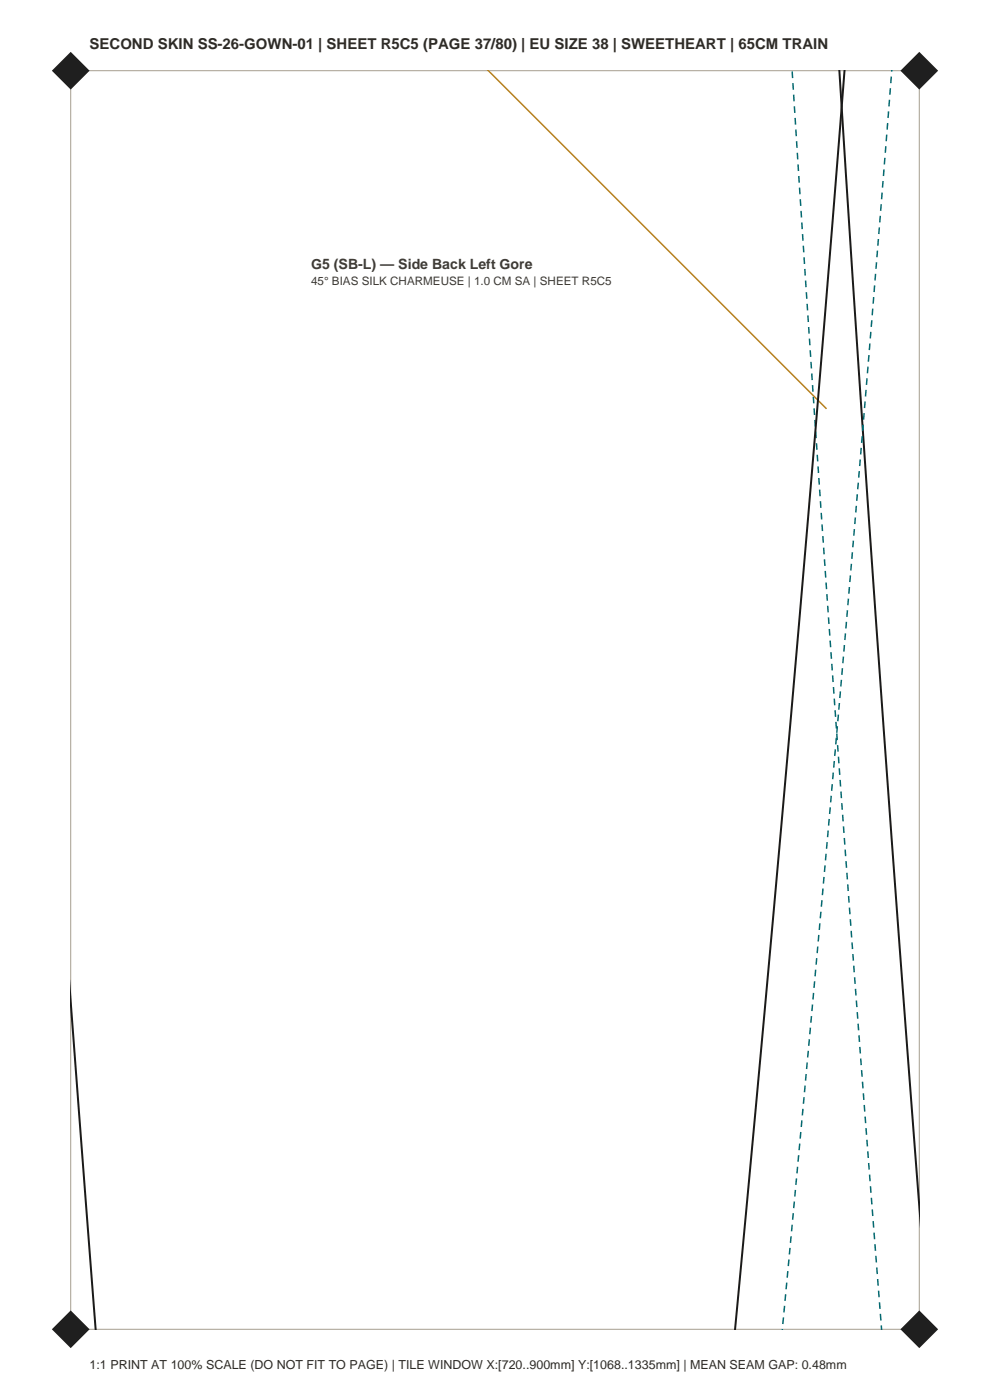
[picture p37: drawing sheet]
<svg xmlns="http://www.w3.org/2000/svg" width="210mm" height="297mm" viewBox="0 0 210 297" stroke-linecap="round" stroke-linejoin="round" font-family="sans-serif">
<defs><g id="words">
<text font-size="3.2" fill="#2e2b26" x="19" y="10.5">SECOND SKIN SS-26-GOWN-01 | SHEET R5C5 (PAGE 37/80) | EU SIZE 38 | SWEETHEART | 65CM TRAIN</text>
<text font-size="3" fill="#403b33" x="66" y="57">G5 (SB-L) — Side Back Left Gore</text>
<text font-size="2.6" fill="#2e2b26" x="19" y="290.5">1:1 PRINT AT 100% SCALE (DO NOT FIT TO PAGE) | TILE WINDOW X:[720..900mm] Y:[1068..1335mm] | MEAN SEAM GAP: 0.48mm</text>
<text font-size="2.5" fill="#403b33" x="66" y="60.5">45° BIAS SILK CHARMEUSE | 1.0 CM SA | SHEET R5C5</text>
</g></defs>
<path d="M15 15h180v267h-180z" fill="none" stroke="#a69e8f" stroke-width=".21"/>
<g fill="#1f1f1f">
<path d="M11 282l4-4 4 4-4 4z" fill-rule="evenodd"/>
<path d="M191 282l4-4 4 4-4 4z" fill-rule="evenodd"/>
<path d="M11 15l4-4 4 4-4 4z" fill-rule="evenodd"/>
<path d="M191 15l4-4 4 4-4 4z" fill-rule="evenodd"/>
</g>
<path d="M178 14.9l2.9 44.9 4.8 70.6 5.1 70.6 4.3 55.5M179.1 14.9l-5.9 74-5.4 63-5.6 62.9-6.3 67.3M15 211.9l5.3 70.2" fill="none" stroke="#1a1a1a" stroke-width=".42"/>
<path d="M168 14.9l2.9 45.6 4.9 70.6 5.1 70.6 6.1 80.4M165.9 282.1l6.2-66.6 5.7-62.9 5.3-63 6.1-74.7" fill="none" stroke="#036970" stroke-width=".32" stroke-dasharray="1.4 1.1" stroke-linecap="butt"/>
<path d="M103.5 14.9l71.8 71.8" fill="none" stroke="#b8801a" stroke-width=".32"/>
<use href="#words"/>
</svg>
